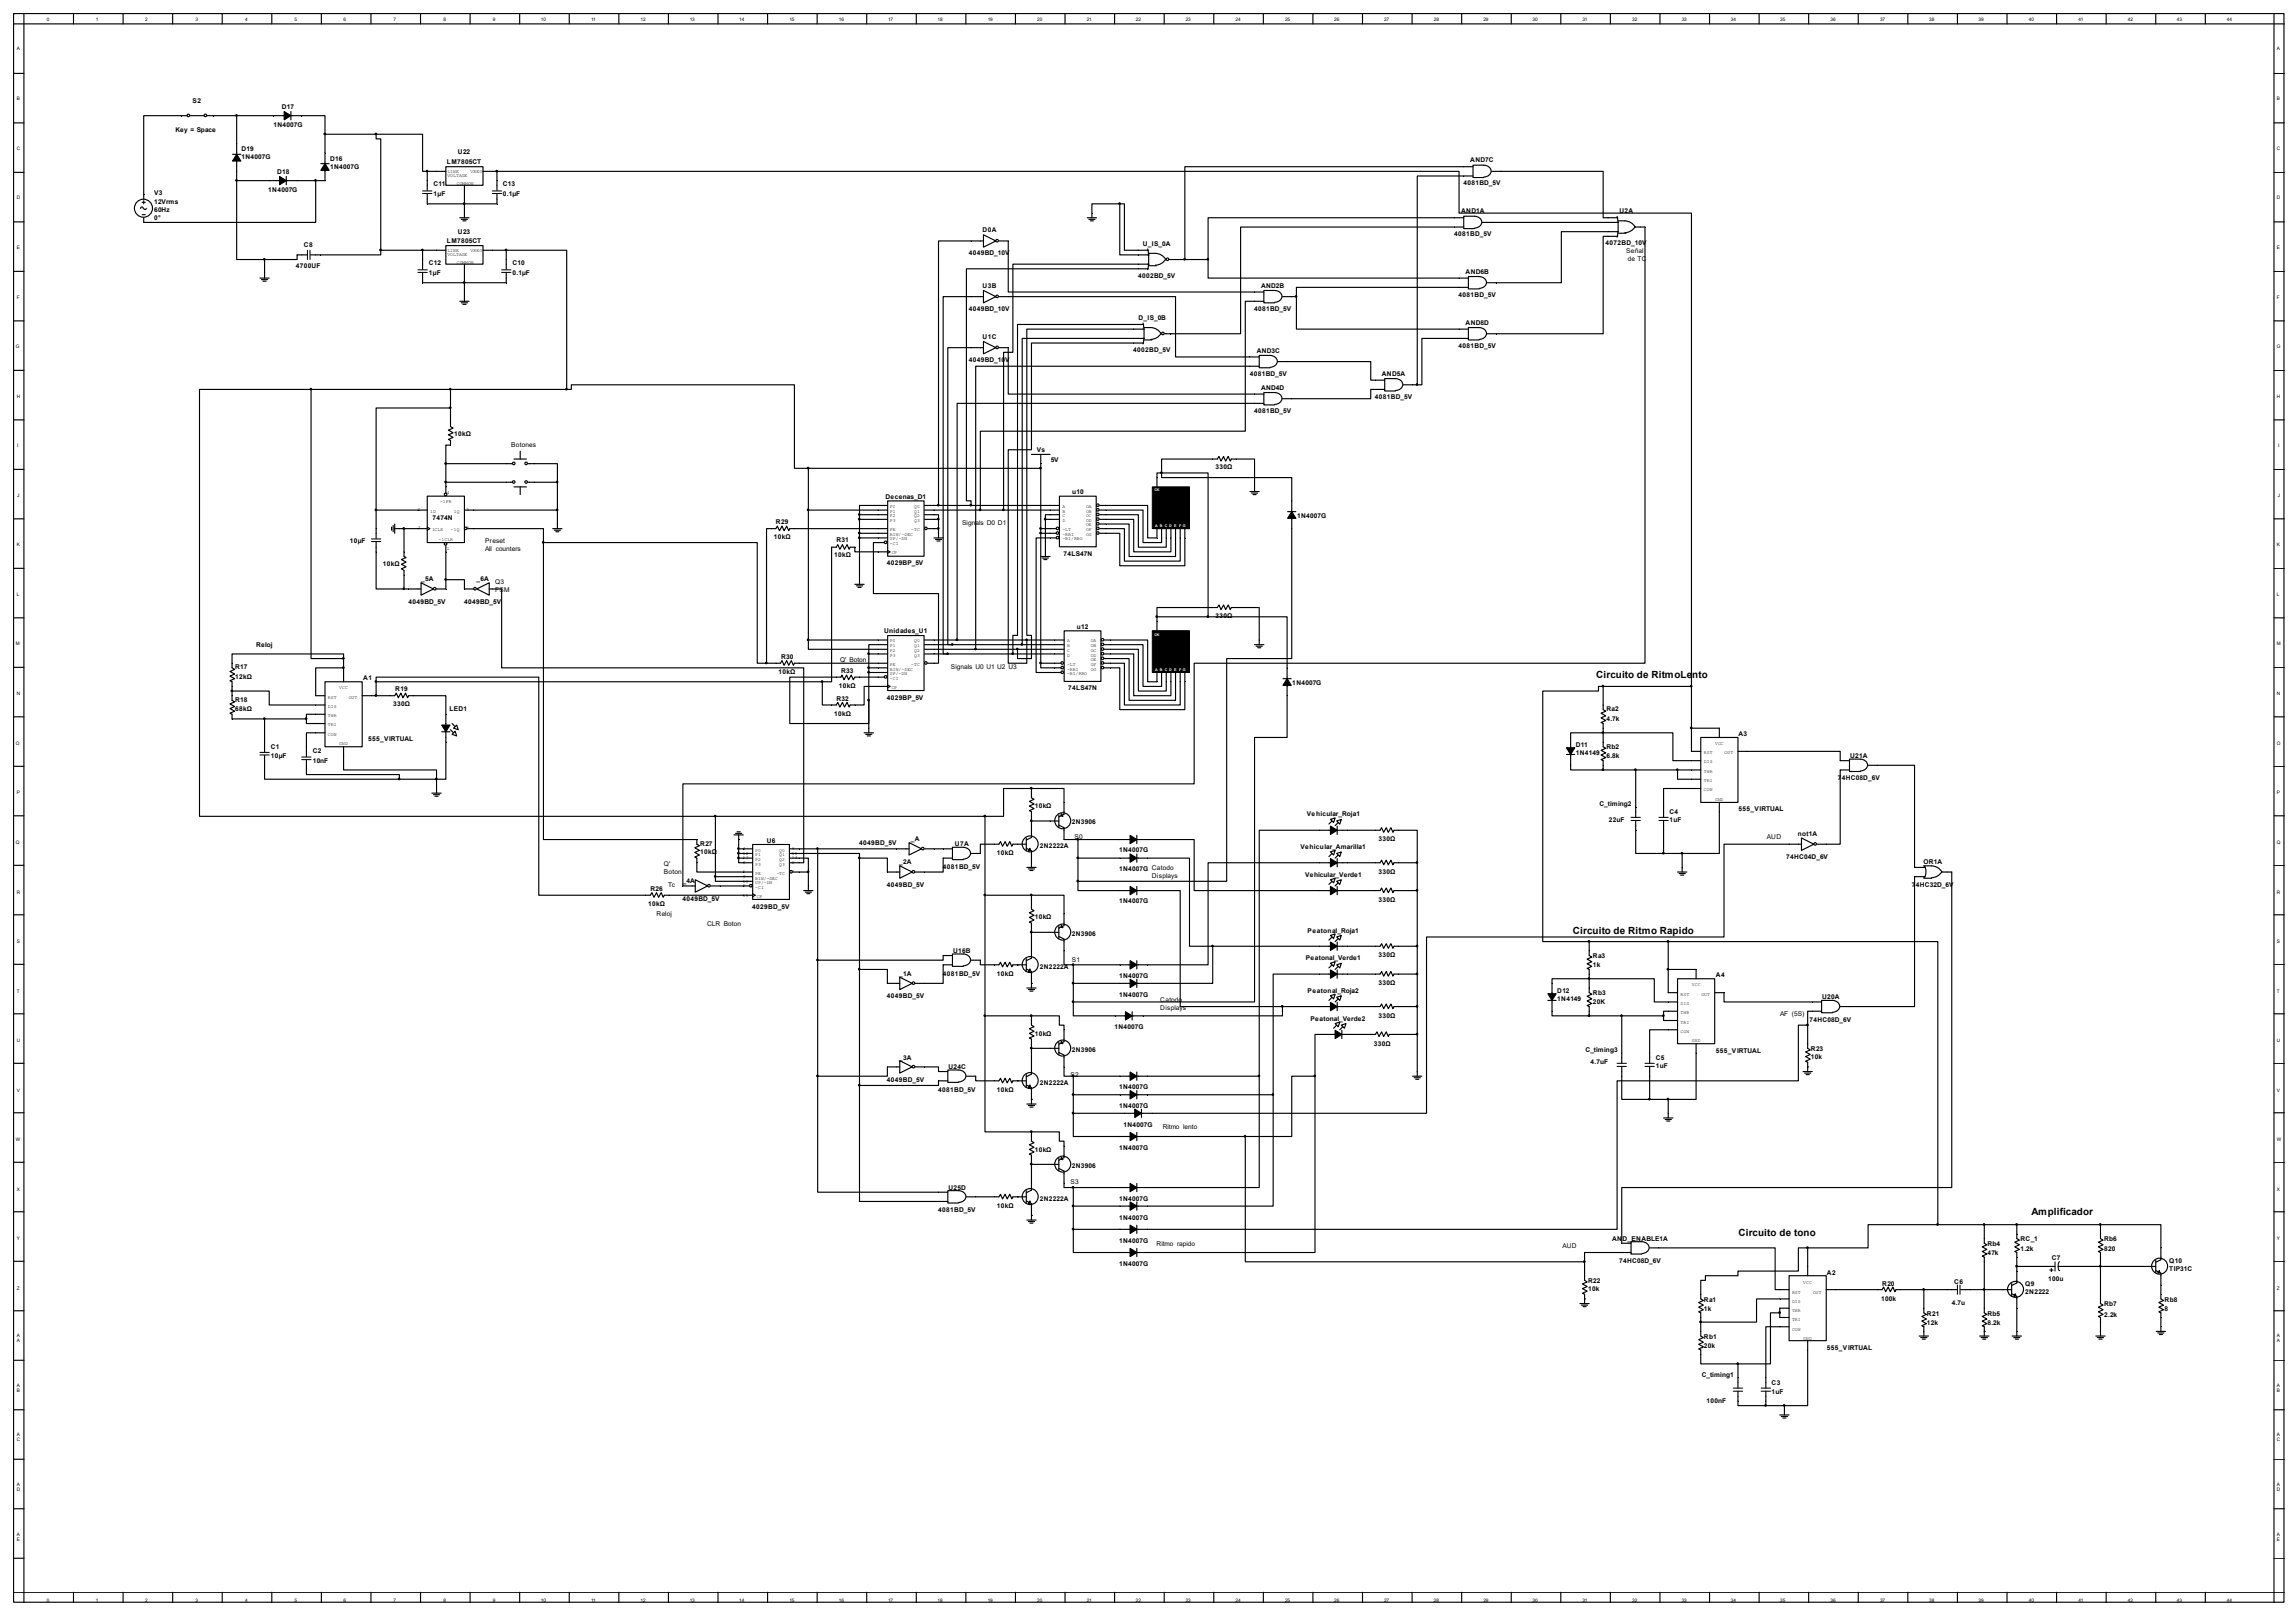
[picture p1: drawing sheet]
<svg xmlns="http://www.w3.org/2000/svg" width="267mm" height="188mm" viewBox="0 0 267 188" stroke-linecap="round" stroke-linejoin="round" font-family="sans-serif">
<defs><g id="words">
<g font-size="1.1">
<text x="185.7" y="78.9">Circuito de RitmoLento</text>
<text x="183" y="108.6">Circuito de Ritmo Rapido</text>
<text x="202.2" y="143.8">Circuito de tono</text>
<text x="236.3" y="141.3">Amplificador</text>
</g>
<g font-size=".8">
<text x="20.4" y="15.4">Key = Space</text>
<text x="22.4" y="12">S2</text>
<text x="28.1" y="17.5">D19</text>
<text x="31.8" y="14.8">1N4007G</text>
<text x="32.8" y="12.6">D17</text>
<text x="53.3" y="18">U22</text>
<text x="17.9" y="22.7">V3</text>
<text x="17.9" y="23.8">12Vrms</text>
<text x="28.1" y="18.5">1N4007G</text>
<text x="31.2" y="22.4">1N4007G</text>
<text x="32.2" y="20.2">D18</text>
<text x="38.4" y="18.7">D16</text>
<text x="38.4" y="19.7">1N4007G</text>
<text x="50.4" y="21.6">C11</text>
<text x="50.4" y="22.7">1µF</text>
<text x="52" y="19.1">LM7805CT</text>
<text x="58.5" y="21.6">C13</text>
<text x="58.5" y="22.7">0.1µF</text>
<text x="170.2" y="21.5">4081BD_5V</text>
<text x="171" y="18.9">AND7C</text>
<text x="17.9" y="24.7">60Hz</text>
<text x="17.9" y="25.5">0°</text>
<text x="35.4" y="28.7">C8</text>
<text x="52" y="28.3">LM7805CT</text>
<text x="53.3" y="27.2">U23</text>
<text x="112.7" y="29.6">4049BD_10V</text>
<text x="114.3" y="27">D0A</text>
<text x="132.9" y="28.6">U_IS_0A</text>
<text x="169.2" y="27.5">4081BD_5V</text>
<text x="170" y="24.8">AND1A</text>
<text x="186.8" y="28.5">4072BD_10V</text>
<text x="188.4" y="24.8">U2A</text>
<text x="189.2" y="29.4">Señal</text>
<text x="34.4" y="31.1">4700UF</text>
<text x="49.9" y="30.8">C12</text>
<text x="49.9" y="31.9">1µF</text>
<text x="59.6" y="30.8">C10</text>
<text x="59.6" y="31.9">0.1µF</text>
<text x="114.3" y="33.5">U3B</text>
<text x="132.4" y="32.4">4002BD_5V</text>
<text x="146.7" y="33.5">AND2B</text>
<text x="169.7" y="34.5">4081BD_5V</text>
<text x="170.5" y="31.8">AND6B</text>
<text x="189.4" y="30.3">de TC</text>
<text x="112.7" y="36.1">4049BD_10V</text>
<text x="114.3" y="39.4">U1C</text>
<text x="131.8" y="41">4002BD_5V</text>
<text x="132.4" y="37.3">D_IS_0B</text>
<text x="145.9" y="36.1">4081BD_5V</text>
<text x="146.2" y="41">AND3C</text>
<text x="169.7" y="40.4">4081BD_5V</text>
<text x="170.5" y="37.8">AND8D</text>
<text x="112.7" y="42.1">4049BD_10V</text>
<text x="145.4" y="43.7">4081BD_5V</text>
<text x="146.7" y="45.4">AND4D</text>
<text x="159.9" y="46.4">4081BD_5V</text>
<text x="160.8" y="43.7">AND5A</text>
<text x="52.8" y="50.7">10kΩ</text>
<text x="59.5" y="52">Botones</text>
<text x="120.6" y="52.6">Vs</text>
<text x="122.2" y="53.7">5V</text>
<text x="145.9" y="48">4081BD_5V</text>
<text x="103" y="58">Decenas_D1</text>
<text x="124.7" y="57.5">u10</text>
<text x="141.4" y="54.6">330Ω</text>
<text x="40.7" y="63.2">10µF</text>
<text x="44.5" y="65.8">10kΩ</text>
<text x="50.3" y="60.5">7474N</text>
<text x="56.4" y="63.2">Preset</text>
<text x="56.4" y="64.1">All counters</text>
<text x="90" y="62.7">10kΩ</text>
<text x="90.3" y="60.9">R29</text>
<text x="97" y="64.8">10kΩ</text>
<text x="97.3" y="63.1">R31</text>
<text x="103.2" y="65.7">4029BP_5V</text>
<text x="111.9" y="61.1">Signals D0 D1</text>
<text x="123.7" y="64.6">74LS47N</text>
<text x="150.9" y="60.2">1N4007G</text>
<text x="47.5" y="70.2">4049BD_5V</text>
<text x="49" y="67.5">_5A</text>
<text x="54" y="70.2">4049BD_5V</text>
<text x="55.4" y="67.5">_6A</text>
<text x="57.6" y="67.9">Q3</text>
<text x="57.6" y="68.8">FSM</text>
<text x="141.4" y="71.9">330Ω</text>
<text x="27.4" y="77.9">R17</text>
<text x="29.8" y="75.2">Reloj</text>
<text x="90.9" y="76.6">R30</text>
<text x="97.7" y="77">Q' Boton</text>
<text x="102.8" y="73.7">Unidades_U1</text>
<text x="110.6" y="77.8">Signals U0 U1 U2 U3</text>
<text x="125.3" y="73.1">u12</text>
<text x="27.4" y="79">12kΩ</text>
<text x="27.4" y="81.7">R18</text>
<text x="27.4" y="82.7">68kΩ</text>
<text x="42.3" y="79.1">A1</text>
<text x="45.7" y="82.1">330Ω</text>
<text x="46" y="80.4">R19</text>
<text x="52.3" y="82.7">LED1</text>
<text x="90.6" y="78.4">10kΩ</text>
<text x="97" y="83.2">10kΩ</text>
<text x="97.3" y="81.5">R32</text>
<text x="97.6" y="80">10kΩ</text>
<text x="97.8" y="78.3">R33</text>
<text x="103.2" y="81.4">4029BP_5V</text>
<text x="124.3" y="80.3">74LS47N</text>
<text x="150.3" y="79.7">1N4007G</text>
<text x="186.9" y="82.7">Ra2</text>
<text x="186.9" y="83.8">4.7k</text>
<text x="31.5" y="87.1">C1</text>
<text x="31.5" y="88.2">10µF</text>
<text x="36.4" y="87.6">C2</text>
<text x="36.4" y="88.7">10nF</text>
<text x="42.8" y="86.2">555_VIRTUAL</text>
<text x="183.3" y="86.8">D11</text>
<text x="183.3" y="87.8">1N4149</text>
<text x="186.9" y="87.1">Rb2</text>
<text x="186.9" y="88.2">6.8k</text>
<text x="202.2" y="85.6">A3</text>
<text x="215.2" y="88.1">U21A</text>
<text x="120.4" y="94">10kΩ</text>
<text x="124.7" y="95.9">2N3906</text>
<text x="152" y="94.9">Vehicular_Roja1</text>
<text x="186.1" y="93.7">C_timing2</text>
<text x="187.2" y="95.6">22uF</text>
<text x="194.2" y="94.6">C4</text>
<text x="194.2" y="95.6">1uF</text>
<text x="202.2" y="94.3">555_VIRTUAL</text>
<text x="213.8" y="90.7">74HC08D_6V</text>
<text x="77.2" y="100.8">Q'</text>
<text x="77.2" y="101.7">Boton</text>
<text x="81.5" y="98.4">R27</text>
<text x="81.5" y="99.4">10kΩ</text>
<text x="89.2" y="98">U6</text>
<text x="100" y="98.3">4049BD_5V</text>
<text x="104.6" y="100.5">_2A</text>
<text x="106" y="97.8">_A</text>
<text x="109.7" y="101">4081BD_5V</text>
<text x="111.1" y="98.4">U7A</text>
<text x="116" y="99.5">10kΩ</text>
<text x="121" y="98.6">2N2222A</text>
<text x="125" y="97.6">S0</text>
<text x="130.2" y="99.2">1N4007G</text>
<text x="130.2" y="101.3">1N4007G Catodo</text>
<text x="151.3" y="98.7">Vehicular_Amarilla1</text>
<text x="151.8" y="102">Vehicular_Verde1</text>
<text x="160.4" y="97.8">330Ω</text>
<text x="160.4" y="101.6">330Ω</text>
<text x="205.5" y="97.6">AUD</text>
<text x="207.8" y="99.9">74HC04D_6V</text>
<text x="209.1" y="97.3">not1A</text>
<text x="223.7" y="100.5">OR1A</text>
<text x="75.4" y="105.4">10kΩ</text>
<text x="75.7" y="103.6">R26</text>
<text x="76.4" y="106.5">Reloj</text>
<text x="77.7" y="103.2">Tc</text>
<text x="79.4" y="104.8">4049BD_5V</text>
<text x="79.4" y="102.7">_4A</text>
<text x="82.3" y="107.7">CLR Boton</text>
<text x="87.5" y="105.7">4029BD_5V</text>
<text x="103.2" y="103.2">4049BD_5V</text>
<text x="120.4" y="106.9">10kΩ</text>
<text x="130.2" y="105.1">1N4007G</text>
<text x="134" y="102.1">Displays</text>
<text x="160.4" y="104.9">330Ω</text>
<text x="222.4" y="103.2">74HC32D_6V</text>
<text x="104.6" y="113.5">_1A</text>
<text x="109.7" y="113.5">4081BD_5V</text>
<text x="110.9" y="110.8">U16B</text>
<text x="116" y="113.5">10kΩ</text>
<text x="121" y="112.7">2N2222A</text>
<text x="124.7" y="108.9">2N3906</text>
<text x="124.7" y="111.9">S1</text>
<text x="130.2" y="113.8">1N4007G</text>
<text x="151.9" y="111.7">Peatonal_Verde1</text>
<text x="152.1" y="108.5">Peatonal_Roja1</text>
<text x="160.4" y="111.4">330Ω</text>
<text x="185.3" y="111.4">Ra3</text>
<text x="185.3" y="112.5">1k</text>
<text x="199.6" y="113.7">A4</text>
<text x="103.2" y="116.1">4049BD_5V</text>
<text x="129.6" y="119.7">1N4007G</text>
<text x="130.2" y="115.9">1N4007G</text>
<text x="135" y="116.6">Catodo</text>
<text x="135" y="117.4">Displays</text>
<text x="152.1" y="115.5">Peatonal_Roja2</text>
<text x="152.5" y="118.7">Peatonal_Verde2</text>
<text x="160.4" y="114.6">330Ω</text>
<text x="160.4" y="118.4">330Ω</text>
<text x="181.2" y="115.5">D12</text>
<text x="181.2" y="116.4">1N4149</text>
<text x="185.3" y="115.7">Rb3</text>
<text x="185.3" y="116.8">20K</text>
<text x="207.1" y="118.2">AF (5S)</text>
<text x="210.5" y="118.8">74HC08D_6V</text>
<text x="212" y="116.2">U20A</text>
<text x="103.2" y="125.9">4049BD_5V</text>
<text x="104.6" y="123.2">_3A</text>
<text x="110.3" y="124.3">U24C</text>
<text x="120.4" y="120.5">10kΩ</text>
<text x="124.5" y="125.2">S2</text>
<text x="124.7" y="122.4">2N3906</text>
<text x="159.8" y="121.6">330Ω</text>
<text x="184.5" y="122.4">C_timing3</text>
<text x="185" y="123.7">4.7uF</text>
<text x="192.6" y="123.3">C5</text>
<text x="192.6" y="124.3">1uF</text>
<text x="199.6" y="122.4">555_VIRTUAL</text>
<text x="210.7" y="122.2">R23</text>
<text x="210.7" y="123.2">10k</text>
<text x="109.1" y="127">4081BD_5V</text>
<text x="116" y="127">10kΩ</text>
<text x="121" y="126.2">2N2222A</text>
<text x="130.2" y="126.7">1N4007G</text>
<text x="130.2" y="128.9">1N4007G</text>
<text x="130.7" y="131">1N4007G</text>
<text x="135.3" y="131.3">Ritmo lento</text>
<text x="120.4" y="134">10kΩ</text>
<text x="124.5" y="137.7">S3</text>
<text x="124.7" y="135.9">2N3906</text>
<text x="130.2" y="133.7">1N4007G</text>
<text x="109.1" y="141">4081BD_5V</text>
<text x="110.3" y="138.4">U25D</text>
<text x="116" y="140.6">10kΩ</text>
<text x="121" y="139.7">2N2222A</text>
<text x="130.2" y="139.7">1N4007G</text>
<text x="130.2" y="141.9">1N4007G</text>
<text x="130.2" y="144.6">1N4007G</text>
<text x="130.2" y="147.3">1N4007G</text>
<text x="134.5" y="144.9">Ritmo rapido</text>
<text x="181.8" y="145.2">AUD</text>
<text x="184.8" y="149.2">R22</text>
<text x="187.6" y="144.3">AND_ENABLE1A</text>
<text x="188.4" y="147">74HC08D_6V</text>
<text x="212.5" y="148.3">A2</text>
<text x="219" y="149.6">R20</text>
<text x="227.3" y="149.3">C6</text>
<text x="231.2" y="144.9">Rb4</text>
<text x="231.2" y="146">47k</text>
<text x="235" y="144.4">RC_1</text>
<text x="235" y="145.5">1.2k</text>
<text x="235.6" y="149.5">Q9</text>
<text x="238.3" y="149">100u</text>
<text x="238.7" y="146.6">C7</text>
<text x="244.8" y="144.4">Rb6</text>
<text x="244.8" y="145.5">820</text>
<text x="252.4" y="146.9">Q10</text>
<text x="252.4" y="147.8">TIP31C</text>
<text x="184.8" y="150.2">10k</text>
<text x="198.2" y="155.8">Rb1</text>
<text x="198.2" y="151.4">Ra1</text>
<text x="198.2" y="152.5">1k</text>
<text x="218.8" y="151.4">100k</text>
<text x="224.2" y="153">R21</text>
<text x="224.2" y="154.1">12k</text>
<text x="227" y="151.7">4.7u</text>
<text x="231.2" y="153">Rb5</text>
<text x="231.2" y="154.1">8.2k</text>
<text x="235.6" y="150.5">2N2222</text>
<text x="244.8" y="151.9">Rb7</text>
<text x="244.8" y="153.2">2.2k</text>
<text x="251.8" y="151.4">Rb8</text>
<text x="251.8" y="152.5">8</text>
<text x="198" y="160.1">C_timing1</text>
<text x="198.2" y="156.8">20k</text>
<text x="206.1" y="161.1">C3</text>
<text x="212.5" y="157.1">555_VIRTUAL</text>
<text x="198.5" y="163.2">100nF</text>
<text x="206.1" y="162.1">1uF</text>
</g>
<g font-size=".6">
<text x="2" y="5.9">A</text>
<text x="5.4" y="2.4">0</text>
<text x="11.1" y="2.4">1</text>
<text x="16.9" y="2.4">2</text>
<text x="22.7" y="2.4">3</text>
<text x="28.5" y="2.4">4</text>
<text x="34.3" y="2.4">5</text>
<text x="40" y="2.4">6</text>
<text x="45.8" y="2.4">7</text>
<text x="51.6" y="2.4">8</text>
<text x="57.3" y="2.4">9</text>
<text x="62.9" y="2.4">10</text>
<text x="68.8" y="2.4">11</text>
<text x="74.5" y="2.4">12</text>
<text x="80.2" y="2.4">13</text>
<text x="86" y="2.4">14</text>
<text x="91.8" y="2.4">15</text>
<text x="97.6" y="2.4">16</text>
<text x="103.3" y="2.4">17</text>
<text x="109.1" y="2.4">18</text>
<text x="114.9" y="2.4">19</text>
<text x="120.7" y="2.4">20</text>
<text x="126.4" y="2.4">21</text>
<text x="132.1" y="2.4">22</text>
<text x="137.9" y="2.4">23</text>
<text x="143.7" y="2.4">24</text>
<text x="149.5" y="2.4">25</text>
<text x="155.2" y="2.4">26</text>
<text x="161" y="2.4">27</text>
<text x="166.8" y="2.4">28</text>
<text x="172.6" y="2.4">29</text>
<text x="178.3" y="2.4">30</text>
<text x="184.1" y="2.4">31</text>
<text x="189.9" y="2.4">32</text>
<text x="195.6" y="2.4">33</text>
<text x="201.4" y="2.4">34</text>
<text x="207.1" y="2.4">35</text>
<text x="213" y="2.4">36</text>
<text x="218.7" y="2.4">37</text>
<text x="224.4" y="2.4">38</text>
<text x="230.2" y="2.4">39</text>
<text x="236" y="2.4">40</text>
<text x="241.8" y="2.4">41</text>
<text x="247.5" y="2.4">42</text>
<text x="253.3" y="2.4">43</text>
<text x="259.1" y="2.4">44</text>
<text x="264.9" y="5.9">A</text>
<text x="2" y="11.7">B</text>
<text x="264.9" y="11.7">B</text>
<text x="2" y="17.4">C</text>
<text x="264.9" y="17.4">C</text>
<text x="2" y="23.2">D</text>
<text x="52" y="20.1">LINE</text>
<text x="52" y="20.6">VOLTAGE</text>
<text x="53.1" y="21.5">COMMON</text>
<text x="54.7" y="20.1">VREG</text>
<text x="264.9" y="23.2">D</text>
<text x="2" y="28.9">E</text>
<text x="52" y="29.3">LINE</text>
<text x="52" y="29.8">VOLTAGE</text>
<text x="54.7" y="29.3">VREG</text>
<text x="264.9" y="28.9">E</text>
<text x="2" y="34.7">F</text>
<text x="53.1" y="30.7">COMMON</text>
<text x="264.9" y="34.7">F</text>
<text x="1.8" y="40.5">G</text>
<text x="264.9" y="40.5">G</text>
<text x="2" y="46.2">H</text>
<text x="264.9" y="46.2">H</text>
<text x="2" y="52">I</text>
<text x="265" y="52">I</text>
<text x="2" y="57.8">J</text>
<text x="48.6" y="59.4">2</text>
<text x="50.1" y="59.6">1D</text>
<text x="51.2" y="58.5">~1PR</text>
<text x="52" y="57.4">4</text>
<text x="52.8" y="59.6">1Q</text>
<text x="54.3" y="59.4">5</text>
<text x="103.5" y="59.1">P0</text>
<text x="103.5" y="59.6">P1</text>
<text x="106.4" y="59.1">Q0</text>
<text x="106.4" y="59.6">Q1</text>
<text x="123.6" y="59.1">A</text>
<text x="123.6" y="59.6">B</text>
<text x="126.3" y="59.1">OA</text>
<text x="126.3" y="59.6">OB</text>
<text x="265" y="57.8">J</text>
<text x="2" y="63.6">K</text>
<text x="48.6" y="61.6">3</text>
<text x="50.3" y="61.8">1CLK</text>
<text x="51" y="62.9">~1CLR</text>
<text x="52" y="64">1</text>
<text x="52.5" y="61.8">~1Q</text>
<text x="54.3" y="61.6">6</text>
<text x="103.5" y="60.1">P2</text>
<text x="103.5" y="60.7">P3</text>
<text x="103.5" y="63.4">~CI</text>
<text x="103.5" y="62.3">BIN/~DEC</text>
<text x="103.5" y="61.8">PE</text>
<text x="103.5" y="62.8">UP/~DN</text>
<text x="103.7" y="64.5">CP</text>
<text x="106" y="61.8">~TC</text>
<text x="106.4" y="60.1">Q2</text>
<text x="106.4" y="60.7">Q3</text>
<text x="123.6" y="60.1">C</text>
<text x="123.6" y="60.7">D</text>
<text x="123.6" y="61.8">~LT</text>
<text x="123.6" y="62.3">~RBI</text>
<text x="123.6" y="62.8">~BI/RBO</text>
<text x="126.3" y="60.7">OD</text>
<text x="126.3" y="61.2">OE</text>
<text x="126.3" y="61.8">OF</text>
<text x="126.3" y="60.1">OC</text>
<text x="126.3" y="62.3">OG</text>
<text x="264.9" y="63.6">K</text>
<text x="2" y="69.3">L</text>
<text x="264.9" y="69.3">L</text>
<text x="1.8" y="75.1">M</text>
<text x="103.5" y="74.7">P0</text>
<text x="103.5" y="75.3">P1</text>
<text x="103.5" y="75.8">P2</text>
<text x="103.5" y="76.4">P3</text>
<text x="103.5" y="78">BIN/~DEC</text>
<text x="103.5" y="77.4">PE</text>
<text x="106" y="77.4">~TC</text>
<text x="106.4" y="74.7">Q0</text>
<text x="106.4" y="75.3">Q1</text>
<text x="106.4" y="75.8">Q2</text>
<text x="106.4" y="76.4">Q3</text>
<text x="124.1" y="74.7">A</text>
<text x="124.1" y="75.3">B</text>
<text x="124.1" y="75.8">C</text>
<text x="124.1" y="76.4">D</text>
<text x="124.1" y="77.4">~LT</text>
<text x="124.1" y="78">~RBI</text>
<text x="126.9" y="74.7">OA</text>
<text x="126.9" y="76.4">OD</text>
<text x="126.9" y="76.9">OE</text>
<text x="126.9" y="77.4">OF</text>
<text x="126.9" y="75.8">OC</text>
<text x="126.9" y="75.3">OB</text>
<text x="126.9" y="78">OG</text>
<text x="264.9" y="75.1">M</text>
<text x="2" y="80.9">N</text>
<text x="38.2" y="82.3">DIS</text>
<text x="38.2" y="81.3">RST</text>
<text x="38.2" y="83.4">THR</text>
<text x="39.5" y="80.2">VCC</text>
<text x="40.6" y="81.3">OUT</text>
<text x="103.5" y="79.1">~CI</text>
<text x="103.5" y="78.5">UP/~DN</text>
<text x="103.7" y="80.2">CP</text>
<text x="124.1" y="78.5">~BI/RBO</text>
<text x="264.9" y="80.9">N</text>
<text x="1.8" y="86.6">O</text>
<text x="38.2" y="85.6">CON</text>
<text x="38.2" y="84.5">TRI</text>
<text x="39.5" y="86.7">GND</text>
<text x="198.2" y="88.8">DIS</text>
<text x="198.2" y="87.7">RST</text>
<text x="198.2" y="89.9">THR</text>
<text x="199.5" y="86.6">VCC</text>
<text x="200.6" y="87.7">OUT</text>
<text x="264.9" y="86.6">O</text>
<text x="2" y="92.4">P</text>
<text x="198.2" y="92">CON</text>
<text x="198.2" y="90.9">TRI</text>
<text x="199.5" y="93.1">GND</text>
<text x="264.9" y="92.4">P</text>
<text x="1.8" y="98.1">Q</text>
<text x="86.4" y="98.9">4</text>
<text x="86.4" y="99.4">12</text>
<text x="86.4" y="100">13</text>
<text x="86.4" y="100.5">3</text>
<text x="86.4" y="101.6">1</text>
<text x="87.9" y="99.1">P0</text>
<text x="87.9" y="99.6">P1</text>
<text x="87.9" y="100.2">P2</text>
<text x="87.9" y="100.7">P3</text>
<text x="87.9" y="101.8">PE</text>
<text x="90.4" y="101.8">~TC</text>
<text x="90.6" y="99.1">Q0</text>
<text x="90.6" y="99.6">Q1</text>
<text x="90.6" y="100.2">Q2</text>
<text x="90.6" y="100.7">Q3</text>
<text x="92.1" y="98.9">6</text>
<text x="92.1" y="99.4">11</text>
<text x="92.1" y="100">14</text>
<text x="92.1" y="100.5">2</text>
<text x="92.1" y="101.6">7</text>
<text x="264.9" y="98.1">Q</text>
<text x="2" y="103.9">R</text>
<text x="86.4" y="103.2">5</text>
<text x="86.4" y="102.1">9</text>
<text x="86.4" y="102.7">10</text>
<text x="86.4" y="104.3">15</text>
<text x="87.9" y="103.4">~CI</text>
<text x="87.9" y="102.3">BIN/~DEC</text>
<text x="87.9" y="102.8">UP/~DN</text>
<text x="88" y="104.5">CP</text>
<text x="264.9" y="103.9">R</text>
<text x="2" y="109.7">S</text>
<text x="264.9" y="109.7">S</text>
<text x="2" y="115.5">T</text>
<text x="195.5" y="116.9">DIS</text>
<text x="195.5" y="115.8">RST</text>
<text x="195.5" y="118">THR</text>
<text x="195.5" y="119.1">TRI</text>
<text x="196.8" y="114.7">VCC</text>
<text x="197.9" y="115.8">OUT</text>
<text x="264.9" y="115.5">T</text>
<text x="2" y="121.2">U</text>
<text x="195.5" y="120.2">CON</text>
<text x="196.8" y="121.3">GND</text>
<text x="264.9" y="121.2">U</text>
<text x="2" y="127">V</text>
<text x="264.9" y="127">V</text>
<text x="1.8" y="132.8">W</text>
<text x="264.9" y="132.8">W</text>
<text x="2" y="138.5">X</text>
<text x="264.9" y="138.5">X</text>
<text x="2" y="144.3">Y</text>
<text x="209.8" y="149.3">VCC</text>
<text x="264.9" y="144.3">Y</text>
<text x="2" y="150.1">Z</text>
<text x="2" y="155.5">A</text>
<text x="208.5" y="151.5">DIS</text>
<text x="208.5" y="150.5">RST</text>
<text x="208.5" y="152.6">THR</text>
<text x="208.5" y="154.8">CON</text>
<text x="208.5" y="153.7">TRI</text>
<text x="209.8" y="155.9">GND</text>
<text x="210.9" y="150.5">OUT</text>
<text x="264.9" y="150.1">Z</text>
<text x="264.9" y="155.5">A</text>
<text x="2" y="156.1">A</text>
<text x="2" y="161.9">B</text>
<text x="2" y="161.3">A</text>
<text x="264.9" y="156.1">A</text>
<text x="264.9" y="161.9">B</text>
<text x="264.9" y="161.3">A</text>
<text x="2" y="167.7">C</text>
<text x="2" y="167.1">A</text>
<text x="264.9" y="167.7">C</text>
<text x="264.9" y="167.1">A</text>
<text x="2" y="173.5">D</text>
<text x="2" y="172.8">A</text>
<text x="264.9" y="173.5">D</text>
<text x="264.9" y="172.8">A</text>
<text x="2" y="179.2">E</text>
<text x="2" y="178.6">A</text>
<text x="264.9" y="179.2">E</text>
<text x="264.9" y="178.6">A</text>
<text x="5.4" y="186.4">0</text>
<text x="11.1" y="186.4">1</text>
<text x="16.9" y="186.4">2</text>
<text x="22.7" y="186.4">3</text>
<text x="28.5" y="186.4">4</text>
<text x="34.3" y="186.4">5</text>
<text x="40" y="186.4">6</text>
<text x="45.8" y="186.4">7</text>
<text x="51.6" y="186.4">8</text>
<text x="57.3" y="186.4">9</text>
<text x="62.9" y="186.4">10</text>
<text x="68.8" y="186.4">11</text>
<text x="74.5" y="186.4">12</text>
<text x="80.2" y="186.4">13</text>
<text x="86" y="186.4">14</text>
<text x="91.8" y="186.4">15</text>
<text x="97.6" y="186.4">16</text>
<text x="103.3" y="186.4">17</text>
<text x="109.1" y="186.4">18</text>
<text x="114.9" y="186.4">19</text>
<text x="120.7" y="186.4">20</text>
<text x="126.4" y="186.4">21</text>
<text x="132.1" y="186.4">22</text>
<text x="137.9" y="186.4">23</text>
<text x="143.7" y="186.4">24</text>
<text x="149.5" y="186.4">25</text>
<text x="155.2" y="186.4">26</text>
<text x="161" y="186.4">27</text>
<text x="166.8" y="186.4">28</text>
<text x="172.6" y="186.4">29</text>
<text x="178.3" y="186.4">30</text>
<text x="184.1" y="186.4">31</text>
<text x="189.9" y="186.4">32</text>
<text x="195.6" y="186.4">33</text>
<text x="201.4" y="186.4">34</text>
<text x="207.1" y="186.4">35</text>
<text x="213" y="186.4">36</text>
<text x="218.7" y="186.4">37</text>
<text x="224.4" y="186.4">38</text>
<text x="230.2" y="186.4">39</text>
<text x="236" y="186.4">40</text>
<text x="241.8" y="186.4">41</text>
<text x="247.5" y="186.4">42</text>
<text x="253.3" y="186.4">43</text>
<text x="259.1" y="186.4">44</text>
</g>
<g font-size=".4" fill="#fff">
<text x="134.3" y="57.2">CK</text>
<text x="134.4" y="61.3">A B C D E</text>
<text x="137.2" y="61.3">F G</text>
<text x="134.3" y="73.9">CK</text>
<text x="134.4" y="78">A B C D E</text>
<text x="137.2" y="78">F G</text>
</g>
</g></defs>
<g fill="none" stroke="#000" stroke-width=".13">
<path d="M1.6 1.6h264.1v184.8h-264.1zM1.6 8.5h1.2M1.6 14.3h1.2M1.6 2.8h264.1M2.8 1.6v184.8M8.5 1.6v1.2M14.3 1.6v1.2M20.1 1.6v1.2M21.8 13.5h-5.1v9.7M22.1 13.5h1.6M24.1 13.5h13.7v2.1M25.9 1.6v1.2"/>
<path d="M27.1 18h.9M27.5 13.5v7.5M31.6 1.6v1.2M33.8 13v.9M37.3 19h1M37.4 1.6v1.2M37.8 15.6v5.4h-10.3M37.8 15.6h6M43.2 1.6v1.2M43.8 15.6v.6h.5v12.9M43.8 15.6h5.4v4.3h.5M48.9 1.6v1.2"/>
<path d="M49.7 19.9h2.2M49.7 19.9v2.2M51.9 19.4h4.3v2.2h-4.3zM54.7 1.6v1.2M56.2 19.9h1.6M57.8 19.9h111.9v4.9h27.1v55M57.8 19.9v2.2M60.5 1.6v1.2M66.2 1.6v1.2M72 1.6v1.2M77.8 1.6v1.2M83.5 1.6v1.2"/>
<path d="M89.3 1.6v1.2M95.1 1.6v1.2M100.8 1.6v1.2M106.6 1.6v1.2M112.4 1.6v1.2M118.1 1.6v1.2M123.9 1.6v1.2M129.7 1.6v1.2M135.4 1.6v1.2M141.2 1.6v1.2M147 1.6v1.2M152.7 1.6v1.2"/>
<path d="M158.5 1.6v1.2M164.3 1.6v1.2M170 1.6v1.2M171.4 19.4h-33.6v10.8M173.5 19.9h13v5.4h1.7M175.8 1.6v1.2M181.6 1.6v1.2M187.3 1.6v1.2M193.1 1.6v1.2M198.9 1.6v1.2M204.6 1.6v1.2M210.4 1.6v1.2"/>
<path d="M216.2 1.6v1.2M221.9 1.6v1.2M227.7 1.6v1.2M233.5 1.6v1.2M239.2 1.6v1.2M245 1.6v1.2M250.8 1.6v1.2M256.5 1.6v1.2M264.5 8.5h1.2M264.5 14.3h1.2M264.5 1.6v184.8M1.6 20.1h1.2"/>
<path d="M1.6 25.8h1.2M1.6 31.6h1.2M1.6 37.3h1.2M16.5 23.5h.4M16.5 25h.4M16.7 24.2l-.2-.1-.1 .1M16.7 23.4v.3M17 24.2l-.1 .2-.2-.2M27.5 21v9.2h3.3M30.2 32.3h1.1M30.4 32.5h.7M30.6 32.7h.4"/>
<path d="M30.8 30.2v2.1M33.3 20.5v1M35.7 29.6h-1.1v.6h-3.8M36.7 21v4.9h-20v-.6M44.3 29.1v.5h-8.2M44.3 29.1h7.6M49.2 31.7v1.2h9.7v-1.2M49.2 29.1v2.2M49.7 22.6v1.1h8.1v-1.1M51.9 28.6h4.3v2.1h-4.3zM53.5 25.3h1.1M53.5 35h1.1"/>
<path d="M53.7 25.5h.7M53.7 35.2h.7M53.8 25.7h.4M53.8 35.4h.4M54 21.6v3.7M54 30.7v4.3M56.2 29.1h2.7M58.9 29.1h7v16.2M58.9 29.1v2.2M114.4 27.3l1.4 .7-1.4 .7zM114.4 33.8l1.4 .7-1.4 .7zM114.4 39.7l1.4 .7-1.4 .8z"/>
<path d="M114.4 28h-5.2v30.8M114.4 34.5h-4.7v41.6h.6M116.2 28h1.1v6h29.7M116.2 34.5h20.6v7h9.7M126.5 25.3h1.1M126.7 25.5h.7M126.8 25.7h.4M130.3 23.7v5.9h3.4M130.3 23.7h.5v5.4h2.8M130.3 23.7h-3.3v1.6M133 37.6a6.1 6.1 0 0 1 0 2.4M133 39.9h-13v12.4h-2.7v24.8h2.2v-2.7"/>
<path d="M133 37.7h-14.6v36.2h-.6v2.2M133.1 38.1a1.8 1.8 0 0 1 2 .7M133.1 39.5h.9M133.1 39.4h-14.2v35.6M133.1 38.3h-13.6v35.6h.5v2.7h-1.6v-1.1M133.5 29a6 6 0 0 1 0 2.4M133.6 31.3h-21.2v27h.6v.5M133.6 29.5a1.81 1.81 0 0 1 2 .7M133.6 30.9h.9M133.7 30.7h-15.9v10.3h-1.1v18.3M135.1 38.8a1.42 1.42 0 0 1-1.2 .7M135.6 30.1a1.42 1.42 0 0 1-1.2 .7"/>
<path d="M136 30.2h4.5M140.5 30.2v2.1h30.3M147 35h-2.1v15.2h-30.9v9.1M148.3 35.2a.7 .7 0 0 0 .8-.7 .7 .7 0 0 0-.8-.7h-1.3v1.4h1.3M149.2 34.5h1.6M150.8 34.5v3.8h20M170.3 26.4h-26v12.4h-8.8M170.3 25.3h-29.8v4.9M170.8 39.4h-5.4v5.4h-.5M170.8 33.4h-20v1.1M171.4 20.5h-6.5v24.3M171.5 26.5a.7 .7 0 0 0 .9-.7 .7 .7 0 0 0-.9-.6l-1.2-.1v1.5h1.2"/>
<path d="M172.1 33.5a.7 .7 0 0 0 .8-.6 .7 .7 0 0 0-.8-.7h-1.3v1.4h1.3M172.1 39.5a.7 .7 0 0 0 .8-.7 .7 .7 0 0 0-.8-.7h-1.3v1.4h1.3M172.4 25.9h15.9M172.6 20.6a.7 .7 0 0 0 .9-.7 .7 .7 0 0 0-.9-.7h-1.2v1.5h1.2M188.1 25.2a6 6 0 0 1 0 2.4M188.2 27.5h-1.7v11.3h-13.5M188.2 25.7a1.81 1.81 0 0 1 2 .7M188.2 27.1h.9M188.3 26.9h-6.7v6h-8.6M190.2 26.3a1.42 1.42 0 0 1-1.2 .8M190.3 26.4h1.1v50.7h-52.5v14.1h-59.5v11.9h1.5M264.5 20.1h1.2"/>
<path d="M264.5 25.8h1.2M264.5 31.6h1.2M264.5 37.3h1.2M1.6 43.1h1.2M1.6 48.8h1.2M1.6 54.6h1.2M36.2 45.3h-13v49.7h60M36.2 45.3v31.3h3.8M36.2 45.3h29.7M43.8 59.3h5.9M43.8 59.3v3.3M49.7 57.7h4.3v5.4h-4.3z"/>
<path d="M51.9 53.9v3.5M51.9 56.1h7.7M51.9 53.9h7.7M52.4 45.3v4.3l.3 .2-.5 .2 .5 .3-.5 .3 .5 .3-.5 .2 .2 .1v.6h-.5v2.1M52.4 47.5h-8.6v11.8M54 59.3h10.8M59.8 53.4h1.4M59.8 56.6h1.4M60.5 52.5v.9M60.5 56.6v.9M61.4 53.9h3.4v2.2M61.4 56.1h3.4"/>
<path d="M64.8 56.1v5.4M65.9 45.3h.6v-.5h25.9v9.7h1.6M94 59.3h9.2M94 54.5v19.9M94 54.5h27.1M100 59.9h3.2M100 59.9v8.1M103.2 58.8h-3.2v1.1M103.3 58.3h4.2v6.4h-4.2zM107.6 59.9h1.6v.5M107.6 58.8h15.6M107.6 59.3h15.6"/>
<path d="M114.4 40.4h-4.1v34.6h.5M116.2 40.4h1.1v5.4h29.7M120 52.9h2.2M121.1 52.9v24.2M123.2 59.9h-1.6v.5M123.2 57.7h4.3v5.9h-4.3zM127.9 58.8h5.6v3.8h1.1v-1.1M127.9 59.3h5.1v3.8h2.1v-1.6M127.9 59.9h4.5v3.7h3.3v-2.1M135.1 55v-1.6h6.5l.2-.3 .2 .5 .3-.5 .3 .5 .3-.5 .2 .5 .1-.2h2.7v3.8M135.1 55h-.5v1.6M135.1 55v.6h15.2v21h-7.6v25.9h-17.3"/>
<path d="M135.1 55h5.4v16.7M145.4 57.2h1.1M145.6 57.4h.7M145.8 57.5h.3M146.5 42.6h-33v32.9M147 46.9h-35.7v27.5M147.7 42.7a.7 .7 0 0 0 .9-.7 .7 .7 0 0 0-.9-.7h-1.2v1.5h1.2M148.3 47a.7 .7 0 0 0 .8-.7 .7 .7 0 0 0-.8-.6h-1.3v1.4h1.3M148.6 42.1h10.9v2.1h1.6M149.8 59.5h1M161.1 45.3h-1.6v1.1h-10.3M162.3 45.4a.7 .7 0 0 0 .9-.7 .7 .7 0 0 0-.9-.7h-1.2v1.5h1.2"/>
<path d="M163.2 44.8h1.7M264.5 43.1h1.2M264.5 48.8h1.2M264.5 54.6h1.2M1.6 60.3h1.2M1.6 66.1h1.2M1.6 71.9h1.2M1.6 77.6h1.2M37.8 79.3h4.3v7.6h-4.3zM40 76.6v-.5h-13v1.6l.3 .2-.5 .2 .5 .3-.5 .2 .5 .3-.5 .3 .2 .1v2.2l.3 .1-.5 .3 .5 .3-.5 .2 .5 .3-.5 .3 .2 .1v.5h8.6M40 77.7h-3.3v3.2h1.1M40 76.6v2.7"/>
<path d="M43.8 63v5.5h3.2M43.8 79.3v-.5h18.9v25.3h13l.1-.3 .3 .6 .3-.6 .2 .6 .3-.6 .3 .6 .1-.3h10.3M43.8 79.3v1.6M43.8 79.3h51.9M45.6 61.3v.4M45.7 61.1v.7M45.9 61.5h3.8M45.9 61v1M47 61.5v3.2l.2 .1-.5 .3 .5 .3-.5 .2 .5 .3-.5 .3 .3 .1v2.2M47 68.5h2M49 67.8l1.4 .7-1.4 .7zM49.7 61.3l.3 .2-.3 .2"/>
<path d="M51.9 67.4h2.1v1.1h1.1M51.9 63.5v5h-1.1M54.4 61.5h8.8v1.6M55.5 68.5l1.4-.7v1.4zM56.9 68.5h1.5v9.2h35.1v22.7h-1.6M63.2 63.1h24.9v14h1.1M63.2 63.1v34.6h17.9v.5l.3 .2-.6 .2 .6 .3-.6 .3 .6 .3-.6 .2 .3 .1v1.6h6.5M64.3 61.5h1.1M64.5 61.7h.7M64.7 61.8h.3M89.2 77.1h1.6l.2-.3 .2 .6 .3-.6 .3 .6 .3-.6 .2 .6 .1-.3h10.8M94 74.4v1.1h9.2"/>
<path d="M94 74.4h9.2M95.7 79.3v2.7h1.6l.2-.3 .2 .5 .3-.5 .2 .5 .3-.5 .3 .5 .1-.2h1.6v-2.2h2.7M99.4 68h1.1M99.6 68.1h.7M99.8 68.3h.4M100 60.4h3.2M100 62h3.2M100 62.6h3.2M101.1 76.1h2.1M101.1 77.7h2.1M101.1 78.2h2.1M101.1 76.1v9.1"/>
<path d="M102.9 63.1h-1.3v5.9h7.6v8.1h-1.3M102.9 78.8h-3.5l-.1 .3-.3-.6-.3 .6-.2-.6-.3 .6-.3-.6-.1 .3h-5.9v5.4h9.2v-2.7M103.2 75h-2.1v1.1M103.2 61.5h-11.3l-.1 .2-.3-.5-.3 .5-.2-.5-.3 .5-.3-.5-.1 .3h-1.1v15.6M103.2 64.2h-3.8v-.6h-.5l-.1 .3-.3-.5-.3 .5-.2-.5-.3 .5-.2-.5-.2 .2h-.6v15.7h-1M103.2 79.7l.3 .1-.3 .2M103.2 64l.3 .2-.3 .2M103.3 73.9h4.2v6.4h-4.2zM107.6 74.4h16.2M107.6 75h16.2M107.6 75.5h16.2M107.6 76.1h16.2"/>
<path d="M107.6 60.4h1.6M107.9 61.5h1.3M108.6 62.6h1.1M108.8 62.7h.7M109 62.9h.4M109.2 60.4v2.2M121.1 77.1v.6h2.3M121.1 77.1h2.3M121.1 61.5h1.8M121.1 62h1.8M121.1 64.7h1.1M121.3 64.9h.7"/>
<path d="M121.4 65.1h.4M121.6 60.4h1.6M121.6 60.4v4.3M122.9 62.6h-2.4v15.6h2.9M123.8 73.4h4.3v5.9h-4.3zM127.9 60.4h4v3.8h4.3v-2.7M127.9 61h3.4v3.7h5.5v-3.2M127.9 61.5h2.9v3.8h6.5v-3.8M128.5 74.4h5v4.9h1.1v-1.1M128.5 75h4.5v4.8h2.1v-1.6M128.5 75.5h3.9v4.9h3.3v-2.2M128.5 76.1h3.4v4.8h4.3v-2.7"/>
<path d="M128.5 76.6h2.8v4.9h5.5v-3.3M128.5 77.1h2.3v4.9h6.5v-3.8M128.5 77.7h1.8v4.8h7.5v-4.3M134.6 71.7v-1h7l.2-.3 .2 .5 .3-.5 .3 .5 .3-.5 .2 .5 .1-.2h3.3v4.3M134.6 71.7v1.7M134.6 71.7h5.9M137.8 61.5v4.3h-7.5v-3.8h-2.4M140.5 71.7h9.2v14.1h-3.8v30.7h-21M145.9 75h1.1M146.1 75.2h.7M146.3 75.3h.4M149.2 78.9h1"/>
<path d="M186.5 79.8v2.7l.3 .2-.5 .3 .5 .3-.5 .2 .5 .3-.5 .2 .2 .2v2.7l.3 .1-.5 .3 .5 .3-.5 .2 .5 .3-.5 .3 .2 .1v1.1M186.5 79.8h-.5v.6h-6.5v29.1h5.4M186.5 79.8h10.3M196.8 79.8v7.6h1.1M264.5 60.3h1.2M264.5 66.1h1.2M264.5 71.9h1.2M264.5 77.6h1.2M1.6 83.4h1.2M1.6 89.1h1.2M1.6 94.9h1.2M27 80.4h4.3v1.6h6.5"/>
<path d="M30.8 87.9v2.7h15.7M30.8 83.6v3.9M35.6 83.6v.6h2.2M35.6 88.4v1.7h10.9v.5M37.8 83.1h-2.2v.5M37.8 85.2h-2.2v2.8M40 86.9v2.7h10.8v1M42.1 80.9h3.8l.2-.3 .2 .6 .3-.6 .3 .6 .3-.6 .2 .6 .1-.3h4.4v9.7h-1.1M46.5 90.6h4.3M50.2 92.3h1.1M50.4 92.4h.7M50.6 92.6h.4"/>
<path d="M50.8 90.6v1.7M51.4 85.1h.9M52.4 84.9l.4 .3M52.6 84.2l.3 .3M52.9 85.1l.2 .5-.5-.2zM53.1 84.3l.2 .6-.5-.2zM83.2 95v7M83.2 95h31.4M85.4 97.1h1.1M85.6 96.9h.7M85.7 96.8h.4M85.9 99.8v.6h1.7"/>
<path d="M85.9 98.7h1.7M85.9 99.3h1.7M85.9 99.8h1.7M85.9 97.1v2.7M87.6 98.2h4.2v6.4h-4.2zM91.9 99.3h8.1v.5M91.9 99.8h2.1v1.6M91.9 98.7h13.9M95.1 98.7v26.5M100 99.8h3.2v1.6h1.5M100 99.8v26.5M100.5 85.2h1.1"/>
<path d="M100.7 85.4h.7M100.9 85.6h.3M105.8 98l1.4 .7-1.4 .8zM107.6 98.7h3.2M110.8 99.8h-1.1v1.6h-3.2M112.1 99.9a.7 .7 0 0 0 .8-.7 .7 .7 0 0 0-.8-.6h-1.3v1.4h1.3M114.6 95v23.2M119.4 98.2h-1.6l-.1 .2-.2-.5-.3 .5-.3-.5-.3 .5-.2-.5-.2 .3h-2.2v1.1h-1M119.4 97.5v1.4M119.4 98.7l.6 .3v1.9M120 91.7v1.1l.3 .2-.5 .2 .5 .3-.5 .3 .5 .3-.5 .2 .2 .1v3l-.6 .3M120 91.7h-3.3v3.3h-2.1"/>
<path d="M120 91.7h3.8v3l-.6 .3M120 95.5h3.2M123.2 96l.6 .3v1.4h15.1v5.9h21.6l.2-.3 .3 .5 .3-.5 .2 .5 .3-.5 .2 .5 .2-.2h2.7M123.2 94.8v1.4M125.4 99.8h13v10.3h2.7M125.4 97.7v4.8M132.2 97.2v.9M132.2 99.3v1M154.8 95.3l.5-.2-.2 .6zM154.8 99.1l.5-.2-.2 .6zM155 95.5l-.4 .4M155 99.3l-.4 .3"/>
<path d="M155.5 95.5l.5-.2-.1 .6zM155.5 99.3l.5-.2-.1 .5zM155.6 96.1v1M155.6 99.9v.9M155.7 95.7l-.4 .3M155.7 99.5l-.4 .3M182.2 87.8h1M186.5 89.6h11.4M190.3 95.4v3.9h3.2M190.3 89.6v5.5M193.5 99.3h2.2M193.5 95.4v3.9"/>
<path d="M195.1 89.6v1h2.8M195.7 99.3v2.1M196.8 84.7h3.2v1.1M197.9 85.8h4.3v7.5h-4.3zM197.9 91.7h-4.4v3.4M197.9 88.5h-3.3v-3.3h-11.9v4.4h3.8M200 93.3v6h-4.3M202.2 87.4h11.9v1.1h1.1M209.6 97.5l1.4 .7-1.4 .7zM209.6 98.2h-9v10.8h-34.6v20.5h-41.1M215.2 89.6h-1.1v8.6h-2.7M216.4 89.7a.7 .7 0 0 0 .9-.7 .7 .7 0 0 0-.9-.7h-1.2v1.4h1.2"/>
<path d="M217.3 89h5.4v11.9h1.3M264.5 83.4h1.2M264.5 89.1h1.2M264.5 94.9h1.2M1.6 100.7h1.2M1.6 106.4h1.2M1.6 112.2h1.2M1.6 117.9h1.2M80.9 102.3l1.4 .8-1.4 .7zM82.7 103.1h4.5M83.2 102v.5h4.4M83.2 102h4.4"/>
<path d="M87.6 104l.3 .1-.3 .2M92.2 101.4h1.8M93.5 103.6h1.1M93.7 103.8h.7M93.9 104h.3M94 101.4v2.2M100 112.8h3.2v1.6h1.5M104.7 100.7l1.4 .7-1.4 .8zM104.7 113.7l1.4 .7-1.4 .7zM110.8 111.1h-1.1v.6h-14.6M110.8 112.2h-1.1v2.2h-3.2M112.1 112.3a.7 .7 0 0 0 .8-.6 .7 .7 0 0 0-.8-.7h-1.3v1.4h1.3"/>
<path d="M113 111.7h1v.5h2.2l.2-.3 .2 .6 .3-.6 .3 .6 .3-.6 .2 .6 .1-.3h1.6M114.6 118.2v13.5h5.4M114.6 104.1h5.4M114.6 118.2h5.4M118.4 112.2h.1M119.4 111.5v1.4M119.4 112.7l.6 .3v1.9M119.5 100.9h1M119.5 114.9h1M119.6 101.1h.8M119.6 115.1h.8M119.8 101.3h.4"/>
<path d="M119.8 115.3h.4M120 104.1v1.6l.3 .2-.5 .3 .5 .3-.5 .2 .5 .3-.5 .2 .2 .2v4l-.6 .3M120 118.2v1l.3 .2-.5 .3 .5 .3-.5 .2 .5 .3-.5 .2 .2 .2v4l-.6 .3M120 114.4h.1M120 104.1h3.8v3.6l-.6 .3M120 118.2h3.2v1h.6v2l-.6 .3M120 108.4h3.2M123.2 108.9l.6 .3v3h1.1M123.2 107.7v1.5M124.9 116.5v1.7h24.3v-1.1M124.9 112.2v4.3M125.4 102.5v1.1h11.9v13.5h11.9"/>
<path d="M131.7 117.7v.9M132.2 103.1v1M132.2 111.7v1M132.2 113.9v1M141.1 110.1h19.4l.2-.3 .3 .5 .3-.5 .2 .5 .3-.5 .2 .5 .2-.2h2.7M141.1 110.1v4.3h-16.2M149.2 117.1h11.3l.2-.3 .3 .5 .3-.5 .2 .5 .3-.5 .2 .5 .2-.2h2.7M154.8 102.3l.5-.1-.2 .5zM154.8 112l.5-.1-.2 .5zM154.8 108.8l.5-.2-.2 .6zM154.8 115.8l.5-.2-.2 .6zM155 102.5l-.4 .4"/>
<path d="M155 112.2l-.4 .4M155 109l-.4 .3M155 116l-.4 .4M155.3 119.1l.6-.2-.2 .5zM155.5 102.5l.5-.2-.1 .6zM155.5 112.2l.5-.2-.1 .6zM155.5 109l.5-.2-.1 .5zM155.5 116l.5-.2-.1 .6zM155.5 119.2l-.4 .4M155.6 103.1v1M155.6 109.6v.9M155.6 112.8v1"/>
<path d="M155.6 116.6v1M155.7 102.7l-.4 .4M155.7 112.4l-.4 .4M155.7 109.2l-.4 .3M155.7 116.2l-.4 .3M156 119.2l.6-.1-.2 .5zM156.1 119.8v1M156.2 119.4l-.3 .4M164.9 100.4v-3.8h-2.7l-.2 .2-.2-.5-.3 .5-.2-.5-.3 .5-.3-.5-.2 .3h-14v28.6M164.9 100.4h-2.7l-.2 .2-.2-.5-.3 .5-.2-.5-.3 .5-.3-.5-.2 .3h-20v11.8h-15.6M164.9 113.3h-2.7l-.2 .2-.2-.5-.3 .5-.2-.5-.3 .5-.3-.5-.2 .3h-12.4v14M164.9 100.4v24.8"/>
<path d="M180.1 116.4h.9M184.9 109.5v1.6l.3 .2-.6 .3 .6 .3-.6 .2 .6 .3-.6 .2 .3 .2v2.7l.3 .1-.6 .3 .6 .3-.6 .2 .6 .3-.6 .3 .3 .1v1.1M184.9 118.2h8.6M184.9 109.5h9.2M188.7 118.2v5.5M193.5 118.2v.5h1.6M194.1 109.5h31.3v32.9M194.1 109.5v6h1M194.1 112.8h3.2v1M195.1 113.8h4.4v7.6h-4.4zM195.1 117.6h-1.6v.6M195.1 119.8h-3.2v3.9"/>
<path d="M195.1 116.5h-2.7v-2.7h-11.9v4.4h4.4M195.1 101.4h1.1M195.3 101.6h.8M195.5 101.8h.4M199.5 115.5h1.1v1h11.3M210.3 119.2v2.7l.3 .2-.6 .3 .6 .3-.6 .2 .6 .3-.6 .2 .3 .2v1M210.3 119.2h-1.1v6.5h-21.1v17.3h-63.2M211.9 117.6h-1.6v1.6M213.2 117.7a.7 .7 0 0 0 .8-.6 .7 .7 0 0 0-.8-.7h-1.3v1.4h1.3M223.8 102.2h.9M223.9 102h-1.2v15.1h-8.6M225.9 101.4a1.42 1.42 0 0 1-1.2 .7"/>
<path d="M225.9 101.5a1.43 1.43 0 0 0-1.2-.8h-.9a1.08 1.08 0 0 1 0 1.4M226 101.4h1.1v36.7h-38.4v6.5h1M264.5 100.7h1.2M264.5 106.4h1.2M264.5 112.2h1.2M264.5 117.9h1.2M1.6 123.7h1.2M1.6 129.4h1.2M1.6 135.2h1.2M95.1 125.2v13.5h15.2M100 126.3v13.5h10.3M104.7 123.4l1.4 .7-1.4 .7z"/>
<path d="M104.7 124.1h-1.5v1.1h-8.1M106.5 124.1h2.7v.5h1.1M110.3 125.7h-1.1v.6h-9.2M111.5 125.8a.7 .7 0 0 0 .9-.6 .7 .7 0 0 0-.9-.7h-1.2v1.4h1.2M111.5 139.9a.7 .7 0 0 0 .9-.7 .7 .7 0 0 0-.9-.7h-1.2v1.4h1.2M112.4 125.2h1.1v.5h2.7l.2-.3 .2 .6 .3-.6 .3 .6 .3-.6 .2 .6 .1-.3h1.6M112.4 139.2h3.8l.2-.3 .2 .6 .3-.6 .3 .6 .3-.6 .2 .6 .1-.3h1.6M118.4 125.7h.1M118.4 139.2h.1M119.4 125v1.4M119.4 138.5v1.4M119.4 126.2l.6 .3v1.9"/>
<path d="M119.4 139.7l.6 .3v1.9M119.5 128.4h1M119.6 128.6h.8M119.8 128.8h.4M120 131.7v1l.3 .2-.5 .3 .5 .3-.5 .2 .5 .3-.5 .2 .2 .2v4l-.6 .3M120 127.9h.1M120 131.7h3.2v1h.6v2l-.6 .3M120 121.9h3.2M120 135.4h3.2M123.2 122.4l.6 .3v2.5h1.1M123.2 135.9l.6 .3v1.9h1.1M123.2 121.2v1.5"/>
<path d="M123.2 134.7v1.5M124.9 129.5v2.7h20M124.9 125.2h21.6M124.9 127.3h23.2M124.9 125.2v4.3M124.9 138.1v4.9M132.2 124.7v1M132.2 126.9v.9M132.2 131.7v1M132.2 137.7v.9M132.2 139.8v1M132.8 129v1"/>
<path d="M144.9 132.2v14.6h39.4M146.5 125.2v12.9h-21.6M148.1 127.3v13h-23.2M153 125.2v20.5h-28.1v-2.7M153 125.2h-2.7v7h-5.4M164.3 125.2h1.1M164.5 125.4h.7M164.7 125.5h.4M164.9 120.3h-3.3l-.1 .3-.2-.6-.3 .6-.3-.6-.3 .6-.2-.6-.2 .3h-7v4.9M188.7 124v3.9h3.2M191.9 124v3.9M191.9 127.9h2.2"/>
<path d="M193.5 130h1.1M193.7 130.2h.7M193.9 130.4h.3M194.1 127.9v2.1M197.3 121.4v6.5h-3.2M209.7 124.6h1.1M209.9 124.8h.7M210.1 125h.4M210.3 124.1h.1M264.5 123.7h1.2M264.5 129.4h1.2M264.5 135.2h1.2"/>
<path d="M1.6 140.9h1.2M1.6 146.7h1.2M1.6 152.5h1.2M1.6 158.2h1.2M119.5 141.9h1M119.6 142.1h.8M119.8 142.3h.4M120 141.4h.1M132.2 142.5v1M132.2 145.2v1M183.8 151.6h1.1M184 151.8h.7"/>
<path d="M184.2 152h.3M184.3 146.8v2.1l.3 .2-.5 .2 .5 .3-.5 .3 .5 .3-.5 .2 .2 .1v1.1M184.3 151.1h.1M189.7 145.7h-5.4v1.1M191 145.8a.7 .7 0 0 0 .8-.7 .7 .7 0 0 0-.8-.7h-1.3v1.5h1.3M191.9 145.1h14.6v4.9h1.6M202.2 158.6v2.9M207 152.7h-1v5.9h-3.8M208.1 148.4h4.4v7.5h-4.4zM208.1 154.3h-2.7v7.2M208.1 151.1h-3.8v2.7h-6.4M208.1 152.2h-1.1v1h1.1"/>
<path d="M210.3 145.1h-1.1v2.7h-7v.6h-3.8v.5h-.5v2.2l.3 .2-.6 .2 .6 .3-.6 .2 .6 .3-.6 .3 .3 .1v2.7l.3 .2-.6 .2 .6 .3-.6 .3 .6 .3-.6 .2 .3 .1v1.6h4.3M210.3 155.9v7.6h-2.7M210.3 145.1v3.3M212.5 150h6.4l.2-.3 .3 .5 .3-.5 .2 .5 .3-.5 .2 .5 .2-.2h7.1M223.3 155.4h1M223.4 155.6h.8M223.6 155.8h.4M223.8 150v2.7l.3 .2-.5 .2 .5 .3-.5 .3 .5 .3-.5 .2 .2 .1v1.1M225.4 142.4h-8.1v2.7h-7M225.4 142.4h19M228.1 150h5.9M230.3 155.4h1.1"/>
<path d="M230.5 155.6h.7M230.7 155.8h.3M230.8 142.4v2.2l.3 .2-.5 .2 .5 .3-.5 .3 .5 .3-.5 .2 .2 .1v6.5l.3 .2-.5 .2 .5 .3-.5 .3 .5 .3-.5 .2 .2 .1v1.1M230.8 154.9h.1M234 150.5l.6 .3v4.6M234 149.3v1.4M234.1 155.4h1.1M234.3 155.6h.7M234.4 155.8h.4M234.6 142.4v1.7l.3 .1-.5 .3 .5 .3-.5 .2 .5 .3-.5 .3 .2 .1v3.5l-.6 .3M234.6 147.3h4.5M238.5 147.7h.3"/>
<path d="M238.6 147.5v.4M239.4 147.3h11.4M243.8 155.4h1.1M244 155.6h.7M244.2 155.8h.3M244.4 142.4v1.7l.3 .1-.6 .3 .6 .3-.6 .2 .6 .3-.6 .3 .3 .1v5.9l.3 .2-.6 .2 .6 .3-.6 .3 .6 .3-.6 .2 .3 .1v2.2M244.4 142.4h7v4.1l-.6 .3M250.8 147.8l.6 .3v3l.3 .2-.6 .2 .6 .3-.6 .2 .6 .3-.6 .3 .3 .1v2.2M250.8 146.6v1.4M250.8 154.9h1.1M251 155h.7M251.2 155.2h.4"/>
<path d="M264.5 140.9h1.2M264.5 146.7h1.2M264.5 152.5h1.2M264.5 158.2h1.2M1.6 164h1.2M1.6 169.7h1.2M1.6 175.5h1.2M202.2 161.8v1.7h3.2M205.4 161.8v1.7M205.4 163.5h2.2M207 164.6h1.1M207.2 164.8h.7"/>
<path d="M207.4 164.9h.4M207.6 163.5v1.1M264.5 164h1.2M264.5 169.7h1.2M264.5 175.5h1.2M1.6 181.3h1.2M1.6 185.2h264.1M8.5 185.2v1.2M14.3 185.2v1.2M20.1 185.2v1.2M25.9 185.2v1.2M31.6 185.2v1.2"/>
<path d="M37.4 185.2v1.2M43.2 185.2v1.2M48.9 185.2v1.2M54.7 185.2v1.2M60.5 185.2v1.2M66.2 185.2v1.2M72 185.2v1.2M77.8 185.2v1.2M83.5 185.2v1.2M89.3 185.2v1.2M95.1 185.2v1.2M100.8 185.2v1.2"/>
<path d="M106.6 185.2v1.2M112.4 185.2v1.2M118.1 185.2v1.2M123.9 185.2v1.2M129.7 185.2v1.2M135.4 185.2v1.2M141.2 185.2v1.2M147 185.2v1.2M152.7 185.2v1.2M158.5 185.2v1.2M164.3 185.2v1.2M170 185.2v1.2"/>
<path d="M175.8 185.2v1.2M181.6 185.2v1.2M187.3 185.2v1.2M193.1 185.2v1.2M198.9 185.2v1.2M204.6 185.2v1.2M210.4 185.2v1.2M216.2 185.2v1.2M221.9 185.2v1.2M227.7 185.2v1.2M233.5 185.2v1.2M239.2 185.2v1.2"/>
<path d="M245 185.2v1.2M250.8 185.2v1.2M256.5 185.2v1.2M264.5 181.3h1.2"/>
<circle cx="21.9" cy="13.4" r=".15"/>
<circle cx="23.9" cy="13.4" r=".15"/>
<circle cx="16.7" cy="24.2" r="1.05"/>
<circle cx="116" cy="34.5" r=".15"/>
<circle cx="116" cy="28" r=".15"/>
<circle cx="135.3" cy="38.8" r=".15"/>
<circle cx="135.8" cy="30.2" r=".15"/>
<circle cx="51.8" cy="57.5" r=".15"/>
<circle cx="59.8" cy="53.9" r=".15"/>
<circle cx="59.8" cy="56.1" r=".15"/>
<circle cx="61.2" cy="56.1" r=".15"/>
<circle cx="61.2" cy="53.9" r=".15"/>
<circle cx="116" cy="40.4" r=".15"/>
<circle cx="127.7" cy="59.3" r=".15"/>
<circle cx="127.7" cy="58.8" r=".15"/>
<circle cx="127.7" cy="59.8" r=".15"/>
<circle cx="50.6" cy="68.5" r=".15"/>
<circle cx="51.8" cy="63.3" r=".15"/>
<circle cx="54.2" cy="61.5" r=".15"/>
<circle cx="55.3" cy="68.5" r=".15"/>
<circle cx="103" cy="63.1" r=".15"/>
<circle cx="103" cy="78.7" r=".15"/>
<circle cx="107.7" cy="61.5" r=".15"/>
<circle cx="107.7" cy="77.1" r=".15"/>
<circle cx="123" cy="62.5" r=".15"/>
<circle cx="123" cy="61.5" r=".15"/>
<circle cx="123" cy="62" r=".15"/>
<circle cx="123.6" cy="77.7" r=".15"/>
<circle cx="123.6" cy="78.2" r=".15"/>
<circle cx="123.6" cy="77.1" r=".15"/>
<circle cx="127.7" cy="60.4" r=".15"/>
<circle cx="127.7" cy="62" r=".15"/>
<circle cx="127.7" cy="60.9" r=".15"/>
<circle cx="127.7" cy="61.5" r=".15"/>
<circle cx="128.3" cy="77.7" r=".15"/>
<circle cx="128.3" cy="75" r=".15"/>
<circle cx="128.3" cy="74.4" r=".15"/>
<circle cx="128.3" cy="75.5" r=".15"/>
<circle cx="128.3" cy="76.6" r=".15"/>
<circle cx="128.3" cy="76" r=".15"/>
<circle cx="128.3" cy="77.1" r=".15"/>
<circle cx="107.3" cy="98.7" r=".15"/>
<circle cx="119.8" cy="98.2" r=".93"/>
<circle cx="123.6" cy="95.5" r=".93"/>
<circle cx="211.2" cy="98.2" r=".15"/>
<circle cx="82.5" cy="103" r=".15"/>
<circle cx="87.3" cy="103" r=".15"/>
<circle cx="92" cy="101.4" r=".15"/>
<circle cx="106.3" cy="101.4" r=".15"/>
<circle cx="106.3" cy="114.4" r=".15"/>
<circle cx="119.8" cy="112.2" r=".93"/>
<circle cx="123.6" cy="108.4" r=".93"/>
<circle cx="106.3" cy="124.1" r=".15"/>
<circle cx="119.8" cy="139.2" r=".93"/>
<circle cx="119.8" cy="125.7" r=".93"/>
<circle cx="123.6" cy="121.9" r=".93"/>
<circle cx="123.6" cy="135.4" r=".93"/>
<circle cx="234.5" cy="150" r=".93"/>
<circle cx="251.2" cy="147.3" r=".93"/>
</g>
<g fill="#000" stroke="#000" stroke-width=".13">
<path d="M27.5 18l.5 .7h-.9zM33.1 13l.7 .5-.7 .4zM37.8 19l.5 .8h-1zM32.5 20.5l.8 .5-.8 .5zM149.7 78.9l.5 .8h-1zM150.3 59.5l.5 .8h-1zM51.4 84.3h.9l-.4 .8zM119.8 98.7l.1 .2-.3 .1zM123.5 94.7l.2 .3-.3-.1zM131.5 97.2l.7 .5-.7 .4zM154.8 96.1l.8 .5-.8 .5zM154.8 99.9l.8 .5-.8 .4z"/>
<path d="M182.2 87h1l-.5 .8zM119.8 112.7l.1 .2-.3 .1zM123.5 107.6l.2 .3-.3-.1zM130.9 117.7l.8 .5-.8 .4zM131.5 99.3l.7 .5-.7 .5zM131.5 111.7l.7 .5-.7 .5zM131.5 113.9l.7 .5-.7 .5zM131.5 103.1l.7 .5-.7 .5zM154.8 103.1l.8 .5-.8 .5zM154.8 112.8l.8 .5-.8 .5zM154.8 109.6l.8 .5-.8 .4zM154.8 116.6l.8 .5-.8 .5z"/>
<path d="M155.3 119.8l.8 .5-.8 .5zM180.1 115.6h.9l-.5 .8zM119.8 126.2l.1 .2-.3 .1zM119.8 139.7l.1 .2-.3 .1zM123.5 121.1l.2 .3-.3-.1zM123.5 134.6l.2 .3-.3-.1zM131.5 124.7l.7 .5-.7 .5zM131.5 126.9l.7 .4-.7 .5zM131.5 137.7l.7 .4-.7 .5zM131.5 131.7l.7 .5-.7 .5zM132 129l.8 .5-.8 .5zM131.5 139.8l.7 .5-.7 .5z"/>
<path d="M131.5 142.5l.7 .5-.7 .5zM131.5 145.2l.7 .5-.7 .5zM234.4 150.5l.1 .2-.2 .1zM251.2 147.8l.1 .2-.3 .1z"/>
<circle cx="27.5" cy="13.4" r=".09"/>
<circle cx="37.8" cy="15.6" r=".09"/>
<circle cx="43.7" cy="15.6" r=".09"/>
<circle cx="49.7" cy="19.9" r=".09"/>
<circle cx="57.8" cy="19.9" r=".09"/>
<circle cx="27.5" cy="21" r=".09"/>
<circle cx="30.7" cy="30.2" r=".09"/>
<circle cx="36.7" cy="21" r=".09"/>
<circle cx="44.3" cy="29.1" r=".09"/>
<circle cx="49.1" cy="29.1" r=".09"/>
<circle cx="54" cy="23.7" r=".09"/>
<circle cx="54" cy="32.9" r=".09"/>
<circle cx="58.9" cy="29.1" r=".09"/>
<circle cx="130.2" cy="23.7" r=".09"/>
<circle cx="137.8" cy="30.2" r=".09"/>
<circle cx="140.5" cy="30.2" r=".09"/>
<circle cx="150.8" cy="34.5" r=".09"/>
<circle cx="36.2" cy="45.3" r=".09"/>
<circle cx="43.7" cy="59.3" r=".09"/>
<circle cx="51.8" cy="53.9" r=".09"/>
<circle cx="51.8" cy="56.1" r=".09"/>
<circle cx="52.4" cy="45.3" r=".09"/>
<circle cx="52.4" cy="47.4" r=".09"/>
<circle cx="64.8" cy="59.3" r=".09"/>
<circle cx="64.8" cy="56.1" r=".09"/>
<circle cx="65.9" cy="45.3" r=".09"/>
<circle cx="94" cy="59.3" r=".09"/>
<circle cx="94" cy="54.4" r=".09"/>
<circle cx="100" cy="59.8" r=".09"/>
<circle cx="109.1" cy="58.8" r=".09"/>
<circle cx="112.9" cy="58.8" r=".09"/>
<circle cx="114" cy="59.3" r=".09"/>
<circle cx="116.7" cy="59.3" r=".09"/>
<circle cx="121" cy="54.4" r=".09"/>
<circle cx="135.1" cy="55" r=".09"/>
<circle cx="164.8" cy="44.7" r=".09"/>
<circle cx="39.9" cy="77.7" r=".09"/>
<circle cx="39.9" cy="76.6" r=".09"/>
<circle cx="43.7" cy="79.3" r=".09"/>
<circle cx="47" cy="68.5" r=".09"/>
<circle cx="47" cy="61.5" r=".09"/>
<circle cx="51.8" cy="67.4" r=".09"/>
<circle cx="63.2" cy="63.1" r=".09"/>
<circle cx="89.1" cy="77.1" r=".09"/>
<circle cx="94" cy="74.4" r=".09"/>
<circle cx="95.6" cy="79.3" r=".09"/>
<circle cx="100" cy="60.4" r=".09"/>
<circle cx="100" cy="62.5" r=".09"/>
<circle cx="100" cy="62" r=".09"/>
<circle cx="101" cy="77.7" r=".09"/>
<circle cx="101" cy="76" r=".09"/>
<circle cx="101" cy="78.2" r=".09"/>
<circle cx="109.1" cy="61.5" r=".09"/>
<circle cx="109.1" cy="60.4" r=".09"/>
<circle cx="110.2" cy="76" r=".09"/>
<circle cx="110.8" cy="75" r=".09"/>
<circle cx="111.3" cy="74.4" r=".09"/>
<circle cx="113.5" cy="75.5" r=".09"/>
<circle cx="117.8" cy="76" r=".09"/>
<circle cx="118.3" cy="75.5" r=".09"/>
<circle cx="118.9" cy="75" r=".09"/>
<circle cx="119.4" cy="74.4" r=".09"/>
<circle cx="121" cy="62" r=".09"/>
<circle cx="121" cy="77.1" r=".09"/>
<circle cx="121" cy="61.5" r=".09"/>
<circle cx="121.6" cy="60.4" r=".09"/>
<circle cx="134.6" cy="71.7" r=".09"/>
<circle cx="140.5" cy="71.7" r=".09"/>
<circle cx="186.5" cy="79.8" r=".09"/>
<circle cx="196.7" cy="79.8" r=".09"/>
<circle cx="27" cy="80.4" r=".09"/>
<circle cx="30.7" cy="83.6" r=".09"/>
<circle cx="35.6" cy="83.6" r=".09"/>
<circle cx="43.7" cy="80.9" r=".09"/>
<circle cx="46.4" cy="90.6" r=".09"/>
<circle cx="50.8" cy="90.6" r=".09"/>
<circle cx="83.2" cy="94.9" r=".09"/>
<circle cx="85.9" cy="99.2" r=".09"/>
<circle cx="85.9" cy="99.8" r=".09"/>
<circle cx="85.9" cy="98.7" r=".09"/>
<circle cx="95.1" cy="98.7" r=".09"/>
<circle cx="100" cy="99.8" r=".09"/>
<circle cx="101" cy="81.4" r=".09"/>
<circle cx="114.6" cy="94.9" r=".09"/>
<circle cx="120" cy="95.5" r=".09"/>
<circle cx="120" cy="91.7" r=".09"/>
<circle cx="125.4" cy="97.6" r=".09"/>
<circle cx="125.4" cy="99.8" r=".09"/>
<circle cx="186.5" cy="85.2" r=".09"/>
<circle cx="186.5" cy="89.5" r=".09"/>
<circle cx="190.3" cy="89.5" r=".09"/>
<circle cx="193.5" cy="99.2" r=".09"/>
<circle cx="195.1" cy="89.5" r=".09"/>
<circle cx="195.7" cy="99.2" r=".09"/>
<circle cx="196.7" cy="84.7" r=".09"/>
<circle cx="83.2" cy="101.9" r=".09"/>
<circle cx="94" cy="101.4" r=".09"/>
<circle cx="95.1" cy="111.7" r=".09"/>
<circle cx="100" cy="112.7" r=".09"/>
<circle cx="114.6" cy="118.1" r=".09"/>
<circle cx="114.6" cy="104.1" r=".09"/>
<circle cx="120" cy="108.4" r=".09"/>
<circle cx="120" cy="104.1" r=".09"/>
<circle cx="120" cy="118.1" r=".09"/>
<circle cx="124.8" cy="112.2" r=".09"/>
<circle cx="124.8" cy="114.4" r=".09"/>
<circle cx="124.8" cy="116.5" r=".09"/>
<circle cx="125.4" cy="102.5" r=".09"/>
<circle cx="141.1" cy="110" r=".09"/>
<circle cx="149.2" cy="117.1" r=".09"/>
<circle cx="164.8" cy="103.6" r=".09"/>
<circle cx="164.8" cy="100.3" r=".09"/>
<circle cx="164.8" cy="113.3" r=".09"/>
<circle cx="164.8" cy="117.1" r=".09"/>
<circle cx="164.8" cy="110" r=".09"/>
<circle cx="184.8" cy="113.8" r=".09"/>
<circle cx="184.8" cy="109.5" r=".09"/>
<circle cx="184.8" cy="118.1" r=".09"/>
<circle cx="188.6" cy="118.1" r=".09"/>
<circle cx="193.5" cy="118.1" r=".09"/>
<circle cx="194" cy="109.5" r=".09"/>
<circle cx="194" cy="112.7" r=".09"/>
<circle cx="210.3" cy="119.2" r=".09"/>
<circle cx="95.1" cy="125.1" r=".09"/>
<circle cx="100" cy="126.2" r=".09"/>
<circle cx="120" cy="135.4" r=".09"/>
<circle cx="120" cy="121.9" r=".09"/>
<circle cx="120" cy="131.6" r=".09"/>
<circle cx="124.8" cy="138.1" r=".09"/>
<circle cx="124.8" cy="125.1" r=".09"/>
<circle cx="124.8" cy="127.3" r=".09"/>
<circle cx="124.8" cy="129.5" r=".09"/>
<circle cx="144.8" cy="132.2" r=".09"/>
<circle cx="146.5" cy="125.1" r=".09"/>
<circle cx="148.1" cy="127.3" r=".09"/>
<circle cx="152.9" cy="125.1" r=".09"/>
<circle cx="164.8" cy="120.3" r=".09"/>
<circle cx="191.9" cy="127.8" r=".09"/>
<circle cx="194" cy="127.8" r=".09"/>
<circle cx="124.8" cy="140.3" r=".09"/>
<circle cx="124.8" cy="143" r=".09"/>
<circle cx="184.3" cy="146.7" r=".09"/>
<circle cx="197.8" cy="153.8" r=".09"/>
<circle cx="202.1" cy="158.6" r=".09"/>
<circle cx="207" cy="152.7" r=".09"/>
<circle cx="210.3" cy="145.1" r=".09"/>
<circle cx="223.8" cy="150" r=".09"/>
<circle cx="225.4" cy="142.4" r=".09"/>
<circle cx="230.8" cy="142.4" r=".09"/>
<circle cx="230.8" cy="150" r=".09"/>
<circle cx="234.6" cy="142.4" r=".09"/>
<circle cx="234.6" cy="147.3" r=".09"/>
<circle cx="244.3" cy="147.3" r=".09"/>
<circle cx="244.3" cy="142.4" r=".09"/>
<circle cx="205.4" cy="163.5" r=".09"/>
<circle cx="207.6" cy="163.5" r=".09"/>
</g>
<g fill="#000" stroke="#000" stroke-width=".12">
<path d="M134.1 56.6h4.3v4.9h-4.3z" fill-rule="evenodd"/>
<path d="M134.1 73.4h4.3v4.8h-4.3z" fill-rule="evenodd"/>
</g>
<g fill="none" stroke="#000" stroke-width=".12">
<path d="M35.8 29.1v1.1M36.1 29.1v1.1M48.6 31.4h1.1M48.6 31.7h1.1M49.2 22.2h1M49.2 22.5h1M57.3 22.2h1.1M57.3 22.5h1.1M58.4 31.4h1M58.4 31.7h1M43.2 62.7h1.1M43.2 63h1.1"/>
<path d="M30.2 87.5h1.1M30.2 87.8h1.1M35.1 88.1h1.1M35.1 88.4h1.1M189.7 95.1h1.1M189.7 95.4h1.1M193 95.1h1.1M193 95.4h1.1M188.1 123.7h1.1M188.1 124h1.1M191.4 123.7h1M191.4 124h1"/>
<path d="M227.7 149.5v1M228 149.5v1M239.1 146.8v1M239.6 146.8a.79 .79 0 0 0 0 1M201.6 161.5h1.1M201.6 161.8h1.1M204.9 161.5h1.1M204.9 161.8h1.1"/>
</g>
<use href="#words"/>
</svg>
